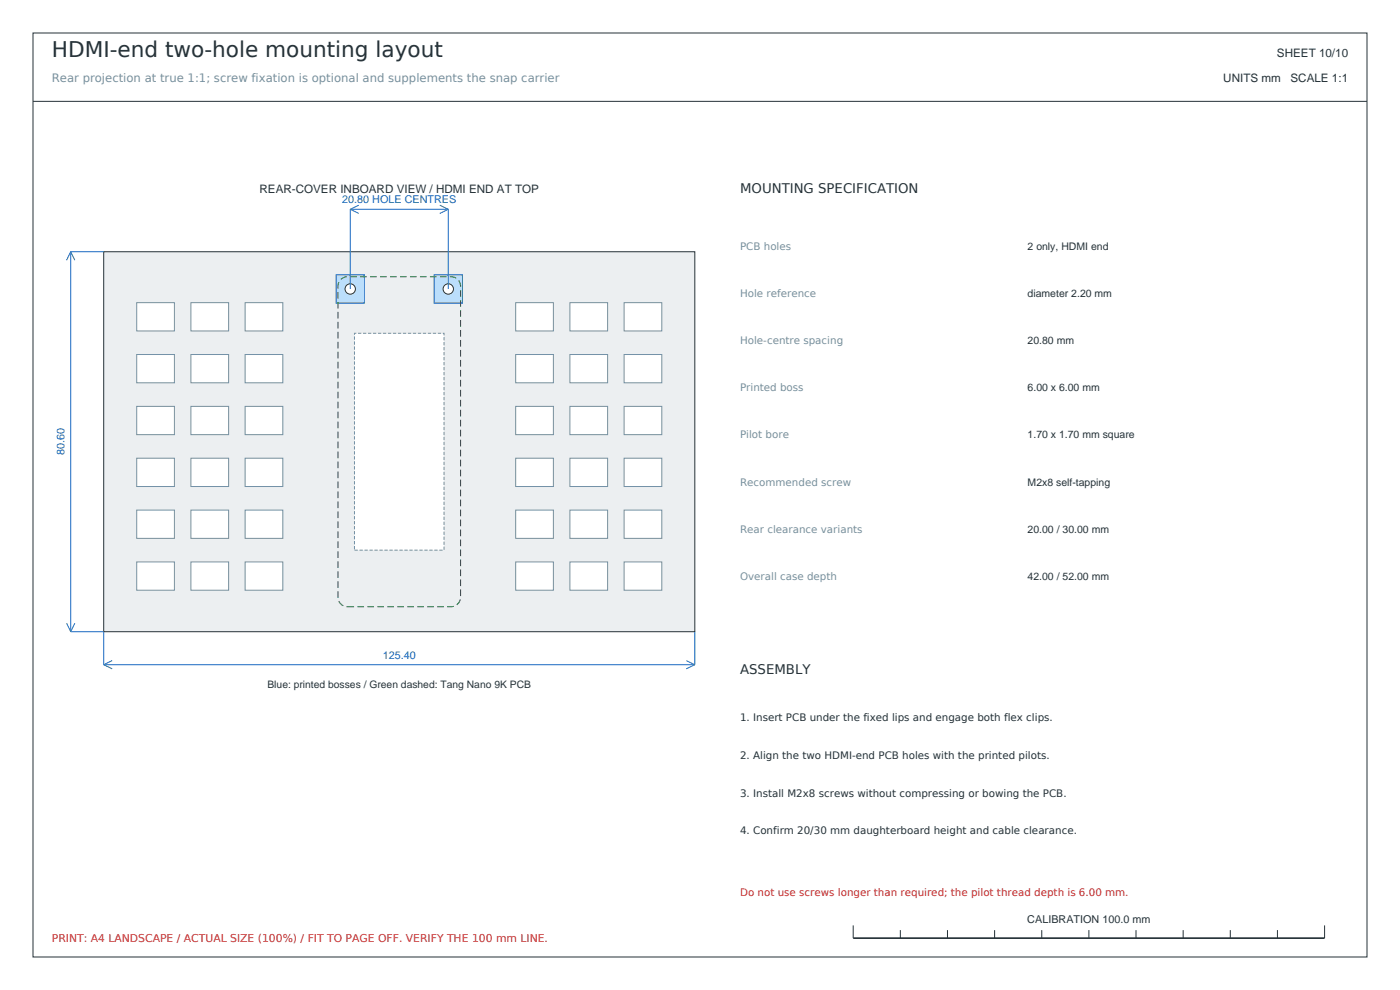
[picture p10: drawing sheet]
<svg xmlns="http://www.w3.org/2000/svg" width="297mm" height="210mm" viewBox="0 0 297 210" stroke-linecap="round" stroke-linejoin="round" font-family="sans-serif">
<defs><g id="words">
<text font-size="4.6" fill="#263238" x="11" y="12">HDMI-end two-hole mounting layout</text>
<g font-size="2.8" fill="#263238">
<text x="157" y="41">MOUNTING SPECIFICATION</text>
<text x="157" y="143">ASSEMBLY</text>
</g>
<g font-size="2.5" fill="#263238">
<text x="270.9" y="12">SHEET 10/10</text>
<text x="259.5" y="17.5">UNITS mm</text>
<text x="273.8" y="17.5">SCALE 1:1</text>
<text x="55.1" y="41">REAR-COVER INBOARD VIEW / HDMI END AT TOP</text>
</g>
<text font-size="2.5" fill="#78909c" x="11" y="17.5">Rear projection at true 1:1; screw fixation is optional and supplements the snap carrier</text>
<g font-size="2.3" fill="#1565c0">
<text x="72.6" y="43.1">20.80 HOLE CENTRES</text>
<text x="13.7" y="96.6" transform="rotate(-90 13.7 96.6)">80.60</text>
<text x="81.2" y="139.7">125.40</text>
</g>
<text font-size="2.3" fill="#263238" x="217.9" y="195.7">CALIBRATION 100.0 mm</text>
<text font-size="2.3" fill="#c62828" x="11" y="199.8">PRINT: A4 LANDSCAPE / ACTUAL SIZE (100%) / FIT TO PAGE OFF. VERIFY THE 100 mm LINE.</text>
<g font-size="2.2" fill="#78909c">
<text x="157" y="53">PCB holes</text>
<text x="157" y="63">Hole reference</text>
<text x="157" y="73">Hole-centre spacing</text>
<text x="157" y="83">Printed boss</text>
<text x="157" y="93">Pilot bore</text>
<text x="157" y="103">Recommended screw</text>
<text x="157" y="113">Rear clearance variants</text>
<text x="157" y="123">Overall case depth</text>
</g>
<g font-size="2.2" fill="#263238">
<text x="218" y="53">2 only, HDMI end</text>
<text x="218" y="63">diameter 2.20 mm</text>
<text x="218" y="73">20.80 mm</text>
<text x="218" y="83">6.00 x 6.00 mm</text>
<text x="218" y="93">1.70 x 1.70 mm square</text>
<text x="218" y="103">M2x8 self-tapping</text>
<text x="218" y="113">20.00 / 30.00 mm</text>
<text x="218" y="123">42.00 / 52.00 mm</text>
<text x="56.7" y="146">Blue: printed bosses / Green dashed: Tang Nano 9K PCB</text>
<text x="157" y="153">1. Insert PCB under the fixed lips and engage both flex clips.</text>
<text x="157" y="161">2. Align the two HDMI-end PCB holes with the printed pilots.</text>
<text x="157" y="169">3. Install M2x8 screws without compressing or bowing the PCB.</text>
<text x="157" y="177">4. Confirm 20/30 mm daughterboard height and cable clearance.</text>
</g>
<text font-size="2.2" fill="#c62828" x="157" y="190">Do not use screws longer than required; the pilot thread depth is 6.00 mm.</text>
</g></defs>
<g fill="none" stroke="#263238" stroke-width=".21">
<path d="M7 7h283v196h-283zM7 21.5h283M181 196.3v2.7M191 197.3v1.7M201 197.3v1.7M211 197.3v1.7M221 197.3v1.7M231 197.3v1.7M241 197.3v1.7M251 197.3v1.7M261 197.3v1.7M271 197.3v1.7"/>
<path d="M281 196.3v2.7"/>
</g>
<path d="M181 199h100" fill="none" stroke="#263238" stroke-width=".35"/>
<path d="M22 53.4h125.4v80.6h-125.4z" fill-rule="evenodd" fill="#eceff1" stroke="#263238" stroke-width=".21"/>
<g fill="#fff" stroke="#78909c" stroke-width=".21">
<path d="M29 119.2h8v6h-8z" fill-rule="evenodd"/>
<path d="M29 108.2h8v6h-8z" fill-rule="evenodd"/>
<path d="M29 97.2h8v6h-8z" fill-rule="evenodd"/>
<path d="M29 86.2h8v6h-8z" fill-rule="evenodd"/>
<path d="M29 75.2h8v6h-8z" fill-rule="evenodd"/>
<path d="M29 64.2h8v6h-8z" fill-rule="evenodd"/>
<path d="M40.5 119.2h8v6h-8z" fill-rule="evenodd"/>
<path d="M40.5 108.2h8v6h-8z" fill-rule="evenodd"/>
<path d="M40.5 97.2h8v6h-8z" fill-rule="evenodd"/>
<path d="M40.5 86.2h8v6h-8z" fill-rule="evenodd"/>
<path d="M40.5 75.2h8v6h-8z" fill-rule="evenodd"/>
<path d="M40.5 64.2h8v6h-8z" fill-rule="evenodd"/>
<path d="M52 119.2h8v6h-8z" fill-rule="evenodd"/>
<path d="M52 108.2h8v6h-8z" fill-rule="evenodd"/>
<path d="M52 97.2h8v6h-8z" fill-rule="evenodd"/>
<path d="M52 86.2h8v6h-8z" fill-rule="evenodd"/>
<path d="M52 75.2h8v6h-8z" fill-rule="evenodd"/>
<path d="M52 64.2h8v6h-8z" fill-rule="evenodd"/>
<path d="M109.4 119.2h8v6h-8z" fill-rule="evenodd"/>
<path d="M109.4 108.2h8v6h-8z" fill-rule="evenodd"/>
<path d="M109.4 97.2h8v6h-8z" fill-rule="evenodd"/>
<path d="M109.4 86.2h8v6h-8z" fill-rule="evenodd"/>
<path d="M109.4 75.2h8v6h-8z" fill-rule="evenodd"/>
<path d="M109.4 64.2h8v6h-8z" fill-rule="evenodd"/>
<path d="M120.9 119.2h8v6h-8z" fill-rule="evenodd"/>
<path d="M120.9 108.2h8v6h-8z" fill-rule="evenodd"/>
<path d="M120.9 97.2h8v6h-8z" fill-rule="evenodd"/>
<path d="M120.9 86.2h8v6h-8z" fill-rule="evenodd"/>
<path d="M120.9 75.2h8v6h-8z" fill-rule="evenodd"/>
<path d="M120.9 64.2h8v6h-8z" fill-rule="evenodd"/>
<path d="M132.4 119.2h8v6h-8z" fill-rule="evenodd"/>
<path d="M132.4 108.2h8v6h-8z" fill-rule="evenodd"/>
<path d="M132.4 97.2h8v6h-8z" fill-rule="evenodd"/>
<path d="M132.4 86.2h8v6h-8z" fill-rule="evenodd"/>
<path d="M132.4 75.2h8v6h-8z" fill-rule="evenodd"/>
<path d="M132.4 64.2h8v6h-8z" fill-rule="evenodd"/>
</g>
<path d="M75.2 70.7h19v46h-19z" fill-rule="evenodd" fill="#fff" stroke="#78909c" stroke-width=".21" stroke-dasharray=".7 .4" stroke-linecap="butt"/>
<g fill="#bbdefb" stroke="#1565c0" stroke-width=".21">
<path d="M71.3 58.3h6v6h-6z" fill-rule="evenodd"/>
<path d="M92.1 58.3h6v6h-6z" fill-rule="evenodd"/>
</g>
<path d="M72.3 59.3l.9-.5 .5-.1h22a2 2 0 0 1 2 2v66a2 2 0 0 1-2 2h-22a2 2 0 0 1-2-2v-66l.1-.5z" fill="none" stroke="#2e7d32" stroke-width=".23" stroke-dasharray="1.4 .7" stroke-linecap="butt"/>
<g fill="#fff" stroke="#263238" stroke-width=".21">
<circle cx="74.3" cy="61.3" r="1.1"/>
<circle cx="95.1" cy="61.3" r="1.1"/>
</g>
<g fill="none" stroke="#1565c0" stroke-width=".21">
<path d="M15 53.4h7M15 53.4v80.6M15 53.4l-.9 1.8M15 53.4l.9 1.8M74.3 44.4v16.9M74.3 44.4h20.8M74.3 44.4l1.8 .9M76.1 43.5l-1.8 .9M93.3 43.5l1.8 .9M95.1 44.4v16.9M95.1 44.4l-1.8 .9M14.1 132.2l.9 1.8"/>
<path d="M15 134h7v7M15.9 132.2l-.9 1.8M147.4 134v7M22 141h125.4M22 141l1.8 .9M23.8 140.1l-1.8 .9M145.6 140.1l1.8 .9M147.4 141l-1.8 .9"/>
</g>
<use href="#words"/>
</svg>
